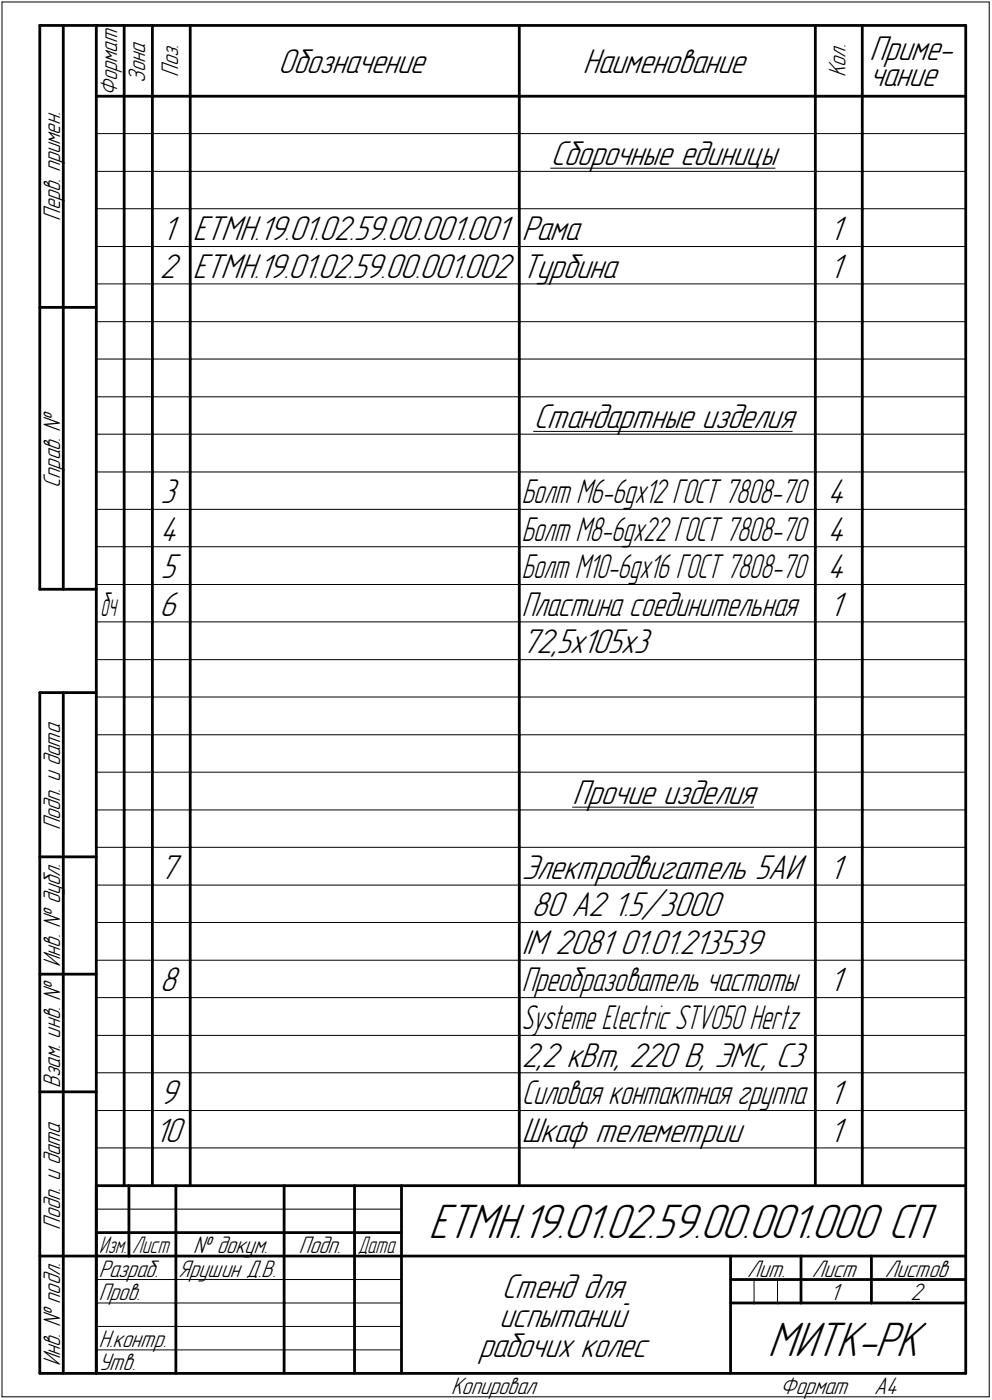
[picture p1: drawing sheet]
<svg xmlns="http://www.w3.org/2000/svg" width="211mm" height="298mm" viewBox="0 0 211 298" stroke-linecap="round" stroke-linejoin="round" font-family="sans-serif">
<defs><g id="words">
<g font-size="10.9">
<text x="91.2" y="263.6">ЕТМН.19.01.02.59.00.001.000 СП</text>
<text x="163.4" y="288.6">МИТК-РК</text>
</g>
<g font-size="7.8">
<text x="59.2" y="15.6">Обозначение</text>
<text x="124" y="15.6">Наименование</text>
<text x="185" y="12.8">Приме-</text>
<text x="185" y="18.4">чание</text>
<text x="117.2" y="35.1">Сборочные единицы</text>
<text x="34.5" y="51.1">1</text>
<text x="41" y="51.1">ЕТМН.19.01.02.59.00.001.001</text>
<text x="111" y="51.1">Рама</text>
<text x="176.5" y="51.1">1</text>
<text x="34" y="59.1">2</text>
<text x="41" y="59.1">ЕТМН.19.01.02.59.00.001.002</text>
<text x="111" y="59.1">Турбина</text>
<text x="176.5" y="59.1">1</text>
<text x="113.6" y="91.1">Стандартные изделия</text>
<text x="34.1" y="107.1">3</text>
<text x="176.1" y="107.1">4</text>
<text x="34.1" y="115.1">4</text>
<text x="176.1" y="115.1">4</text>
<text x="34.2" y="123.1">5</text>
<text x="176.1" y="123.1">4</text>
<text x="33.9" y="131.1">6</text>
<text x="176.5" y="131.1">1</text>
<text x="111" y="139.1">72,5х105х3</text>
<text x="121.8" y="171.1">Прочие изделия</text>
<text x="34" y="187.1">7</text>
<text x="111" y="187.1">Электродвигатель 5АИ</text>
<text x="176.5" y="187.1">1</text>
<text x="113.1" y="195.1">80 А2</text>
<text x="130.4" y="195.1">1.5/3000</text>
<text x="111" y="203.1">I</text>
<text x="112.1" y="203.1">M 2081</text>
<text x="131.9" y="203.1">01.01.213539</text>
<text x="34" y="211.1">8</text>
<text x="176.5" y="211.1">1</text>
<text x="111" y="227.1">2,2 кВт, 220 В, ЭМС, С3</text>
<text x="34" y="235.1">9</text>
<text x="176.5" y="235.1">1</text>
<text x="33" y="243.1">10</text>
<text x="111" y="243.1">Шкаф телеметрии</text>
<text x="176.5" y="243.1">1</text>
<text x="106.8" y="276.3">Стенд для</text>
<text x="106.2" y="282.6">испытаний</text>
<text x="101.9" y="288.9">рабочих колес</text>
</g>
<g font-size="7.7">
<text x="111" y="131.1">Пластина соединительная</text>
<text x="111" y="211.1">Преобразователь частоты</text>
<text x="111" y="235.1">Силовая контактная группа</text>
</g>
<g font-size="7.6">
<text x="111" y="107.1">Болт М6-6gx12 ГОСТ 7808-70</text>
<text x="111" y="115.1">Болт М8-6gx22 ГОСТ 7808-70</text>
<text x="111" y="123.1">Болт М10-6gx16 ГОСТ 7808-70</text>
<text x="111" y="219.1">Systeme Electric STV050 Hertz</text>
</g>
<text font-size="7.5" x="21.4" y="131.1">бч</text>
<g font-size="5.4">
<text x="30.9" y="17.7" transform="rotate(-90 30.9 17.7)">Зона</text>
<text x="37.9" y="16.4" transform="rotate(-90 37.9 16.4)">Поз.</text>
<text x="179.9" y="16.4" transform="rotate(-90 179.9 16.4)">Кол.</text>
<text x="24.9" y="20.5" transform="rotate(-90 24.9 20.5)">Формат</text>
<text x="12.8" y="47" transform="rotate(-90 12.8 47)">Перв. примен.</text>
<text x="12.8" y="103.9" transform="rotate(-90 12.8 103.9)">Справ. №</text>
<text x="12.8" y="176.8" transform="rotate(-90 12.8 176.8)">Подп. и дата</text>
<text x="12.8" y="205.9" transform="rotate(-90 12.8 205.9)">Инв. № дубл.</text>
<text x="12.8" y="231.7" transform="rotate(-90 12.8 231.7)">Взам. инв. №</text>
<text x="12.8" y="261.8" transform="rotate(-90 12.8 261.8)">Подп. и дата</text>
<text x="41.1" y="266.8">№ докум.</text>
<text x="63.6" y="266.8">Подп.</text>
<text x="21" y="271.8">Разраб.</text>
<text x="38" y="271.8">Ярушин Д.В.</text>
<text x="159" y="271.8">Лит.</text>
<text x="172.7" y="271.8">Лист</text>
<text x="188.3" y="271.8">Листов</text>
<text x="21" y="276.8">Пров.</text>
<text x="176.6" y="276.8">1</text>
<text x="193.8" y="276.8">2</text>
<text x="21" y="286.8">Н.контр.</text>
<text x="12.8" y="290.9" transform="rotate(-90 12.8 290.9)">Инв. № подл.</text>
<text x="21" y="291.8">Утв.</text>
<text x="96" y="296.8">Копировал</text>
<text x="166" y="296.8">Формат</text>
<text x="186" y="296.8">A4</text>
</g>
<g font-size="5.3">
<text x="21.1" y="266.8">Изм.</text>
<text x="28.1" y="266.8">Лист</text>
<text x="76.1" y="266.8">Дата</text>
</g>
</g></defs>
<g fill="none" stroke="#000" stroke-width=".21">
<path d="M.4 .4h210.1zM.4 .4v297zM210.5 .4v297zM20.5 28.4h5.9zM20.5 36.5h5.9zM26.4 28.4h6zM26.4 36.5h6zM32.4 28.4h8.1zM32.4 36.5h8.1zM40.5 28.4h70zM40.5 36.5h70zM110.5 28.4h63z"/>
<path d="M110.5 36.5h63zM117.2 35.8h47.7zM173.5 28.4h10zM173.5 36.5h10zM183.5 28.4h22zM183.5 36.5h22zM20.5 44.4h5.9zM20.5 52.5h5.9zM26.4 44.4h6zM26.4 52.5h6zM32.4 44.4h8.1zM32.4 52.5h8.1z"/>
<path d="M40.5 44.4h70zM40.5 52.5h70zM110.5 44.4h63zM110.5 52.5h63zM173.5 44.4h10zM173.5 52.5h10zM183.5 44.4h22zM183.5 52.5h22zM20.5 60.5h5.9zM20.5 68.5h5.9zM20.5 76.5h5.9zM26.4 60.5h6z"/>
<path d="M26.4 68.5h6zM26.4 76.5h6zM32.4 60.5h8.1zM32.4 68.5h8.1zM32.4 76.5h8.1zM40.5 60.5h70zM40.5 68.5h70zM40.5 76.5h70zM110.5 60.5h63zM110.5 68.5h63zM110.5 76.5h63zM173.5 60.5h10z"/>
<path d="M173.5 68.5h10zM173.5 76.5h10zM183.5 60.5h22zM183.5 68.5h22zM183.5 76.5h22zM20.5 84.5h5.9zM20.5 92.5h5.9zM26.4 84.5h6zM26.4 92.5h6zM32.4 84.5h8.1zM32.4 92.5h8.1zM40.5 84.5h70z"/>
<path d="M40.5 92.5h70zM110.5 84.5h63zM110.5 92.5h63zM113.5 91.9h55.1zM173.5 84.5h10zM173.5 92.5h10zM183.5 84.5h22zM183.5 92.5h22zM20.5 100.5h5.9zM20.5 108.5h5.9zM20.5 116.4h5.9zM26.4 100.5h6z"/>
<path d="M26.4 108.5h6zM26.4 116.4h6zM32.4 100.5h8.1zM32.4 108.5h8.1zM32.4 116.4h8.1zM40.5 100.5h70zM40.5 108.5h70zM40.5 116.4h70zM110.5 100.5h63zM110.5 108.5h63zM110.5 116.4h63zM173.5 100.5h10z"/>
<path d="M173.5 108.5h10zM173.5 116.4h10zM183.5 100.5h22zM183.5 108.5h22zM183.5 116.4h22zM20.5 124.5h5.9zM20.5 132.4h5.9zM26.4 124.5h6zM26.4 132.4h6zM32.4 124.5h8.1zM32.4 132.4h8.1zM40.5 124.5h70z"/>
<path d="M40.5 132.4h70zM110.5 124.5h63zM110.5 132.4h63zM173.5 124.5h10zM173.5 132.4h10zM183.5 124.5h22zM183.5 132.4h22zM20.5 140.5h5.9zM20.5 148.4h5.9zM20.5 156.5h5.9zM26.4 140.5h6zM26.4 148.4h6z"/>
<path d="M26.4 156.5h6zM32.4 140.5h8.1zM32.4 148.4h8.1zM32.4 156.5h8.1zM40.5 140.5h70zM40.5 148.4h70zM40.5 156.5h70zM110.5 140.5h63zM110.5 148.4h63zM110.5 156.5h63zM173.5 140.5h10zM173.5 148.4h10z"/>
<path d="M173.5 156.5h10zM183.5 140.5h22zM183.5 148.4h22zM183.5 156.5h22zM20.5 164.4h5.9zM20.5 172.5h5.9zM26.4 164.4h6zM26.4 172.5h6zM32.4 164.4h8.1zM32.4 172.5h8.1zM40.5 164.4h70zM40.5 172.5h70z"/>
<path d="M110.5 164.4h63zM110.5 172.5h63zM121.8 171.9h38.6zM173.5 164.4h10zM173.5 172.5h10zM183.5 164.4h22zM183.5 172.5h22zM20.5 180.4h5.9zM20.5 188.5h5.9zM20.5 196.4h5.9zM26.4 180.4h6zM26.4 188.5h6z"/>
<path d="M26.4 196.4h6zM32.4 180.4h8.1zM32.4 188.5h8.1zM32.4 196.4h8.1zM40.5 180.4h70zM40.5 188.5h70zM40.5 196.4h70zM110.5 180.4h63zM110.5 188.5h63zM110.5 196.4h63zM173.5 180.4h10zM173.5 188.5h10z"/>
<path d="M173.5 196.4h10zM183.5 180.4h22zM183.5 188.5h22zM183.5 196.4h22zM20.5 204.5h5.9zM20.5 212.4h5.9zM26.4 204.5h6zM26.4 212.4h6zM32.4 204.5h8.1zM32.4 212.4h8.1zM40.5 204.5h70zM40.5 212.4h70z"/>
<path d="M110.5 204.5h63zM110.5 212.4h63zM173.5 204.5h10zM173.5 212.4h10zM183.5 204.5h22zM183.5 212.4h22zM20.5 220.5h5.9zM20.5 228.4h5.9zM20.5 236.5h5.9zM26.4 220.5h6zM26.4 228.4h6zM26.4 236.5h6z"/>
<path d="M32.4 220.5h8.1zM32.4 228.4h8.1zM32.4 236.5h8.1zM40.5 220.5h70zM40.5 228.4h70zM40.5 236.5h70zM110.5 220.5h63zM110.5 228.4h63zM110.5 236.5h63zM173.5 220.5h10zM173.5 228.4h10zM173.5 236.5h10z"/>
<path d="M183.5 220.5h22zM183.5 228.4h22zM183.5 236.5h22zM20.5 257.5h64.9zM20.5 244.4h5.9zM26.4 244.4h6zM32.4 244.4h8.1zM40.5 244.4h70zM110.5 244.4h63zM173.5 244.4h10zM183.5 244.4h22zM20.5 272.5h16.9z"/>
<path d="M20.5 277.5h16.9zM37.4 272.5h23.1zM37.4 277.5h23.1zM60.5 272.5h14.9zM60.5 277.5h14.9zM75.4 272.5h10zM75.4 277.5h10zM160.4 272.5v5zM165.4 272.5v5zM.4 297.4h210.1zM20.5 282.4h64.9zM20.5 287.4h64.9z"/>
</g>
<g fill="none" stroke="#000" stroke-width=".59">
<path d="M8.5 5.4v120.1zM8.5 5.4h12zM13.5 5.4v120.1zM20.5 5.4h185zM20.5 5.4v287zM26.4 5.4v15.1zM32.4 5.4v15.1zM40.5 5.4v15.1zM110.5 5.4v15.1zM173.5 5.4v15.1zM183.5 5.4v15.1zM205.5 5.4v287z"/>
<path d="M20.5 20.5h185zM26.4 20.5v7.9zM26.4 28.4v8.1zM26.4 36.5v7.9zM32.4 20.5v7.9zM32.4 28.4v8.1zM32.4 36.5v7.9zM40.5 20.5v7.9zM40.5 28.4v8.1zM40.5 36.5v7.9zM110.5 20.5v7.9zM110.5 28.4v8.1z"/>
<path d="M110.5 36.5v7.9zM173.5 20.5v7.9zM173.5 28.4v8.1zM173.5 36.5v7.9zM183.5 20.5v7.9zM183.5 28.4v8.1zM183.5 36.5v7.9zM26.4 44.4v8.1zM26.4 52.5v8zM32.4 44.4v8.1zM32.4 52.5v8zM40.5 44.4v8.1z"/>
<path d="M40.5 52.5v8zM110.5 44.4v8.1zM110.5 52.5v8zM173.5 44.4v8.1zM173.5 52.5v8zM183.5 44.4v8.1zM183.5 52.5v8zM8.5 65.4h12zM26.4 60.5v8zM26.4 68.5v8zM26.4 76.5v8zM32.4 60.5v8z"/>
<path d="M32.4 68.5v8zM32.4 76.5v8zM40.5 60.5v8zM40.5 68.5v8zM40.5 76.5v8zM110.5 60.5v8zM110.5 68.5v8zM110.5 76.5v8zM173.5 60.5v8zM173.5 68.5v8zM173.5 76.5v8zM183.5 60.5v8z"/>
<path d="M183.5 68.5v8zM183.5 76.5v8zM26.4 84.5v8zM26.4 92.5v8zM32.4 84.5v8zM32.4 92.5v8zM40.5 84.5v8zM40.5 92.5v8zM110.5 84.5v8zM110.5 92.5v8zM173.5 84.5v8zM173.5 92.5v8z"/>
<path d="M183.5 84.5v8zM183.5 92.5v8zM26.4 100.5v8zM26.4 108.5v7.9zM26.4 116.4v8.1zM32.4 100.5v8zM32.4 108.5v7.9zM32.4 116.4v8.1zM40.5 100.5v8zM40.5 108.5v7.9zM40.5 116.4v8.1zM110.5 100.5v8z"/>
<path d="M110.5 108.5v7.9zM110.5 116.4v8.1zM173.5 100.5v8zM173.5 108.5v7.9zM173.5 116.4v8.1zM183.5 100.5v8zM183.5 108.5v7.9zM183.5 116.4v8.1zM8.5 125.5h12zM26.4 124.5v7.9zM26.4 132.4v8.1zM32.4 124.5v7.9z"/>
<path d="M32.4 132.4v8.1zM40.5 124.5v7.9zM40.5 132.4v8.1zM110.5 124.5v7.9zM110.5 132.4v8.1zM173.5 124.5v7.9zM173.5 132.4v8.1zM183.5 124.5v7.9zM183.5 132.4v8.1zM8.5 147.5v144.9zM8.5 147.5h12zM13.5 147.5v144.9z"/>
<path d="M26.4 140.5v7.9zM26.4 148.4v8.1zM26.4 156.5v7.9zM32.4 140.5v7.9zM32.4 148.4v8.1zM32.4 156.5v7.9zM40.5 140.5v7.9zM40.5 148.4v8.1zM40.5 156.5v7.9zM110.5 140.5v7.9zM110.5 148.4v8.1zM110.5 156.5v7.9z"/>
<path d="M173.5 140.5v7.9zM173.5 148.4v8.1zM173.5 156.5v7.9zM183.5 140.5v7.9zM183.5 148.4v8.1zM183.5 156.5v7.9zM26.4 164.4v8.1zM26.4 172.5v7.9zM32.4 164.4v8.1zM32.4 172.5v7.9zM40.5 164.4v8.1zM40.5 172.5v7.9z"/>
<path d="M110.5 164.4v8.1zM110.5 172.5v7.9zM173.5 164.4v8.1zM173.5 172.5v7.9zM183.5 164.4v8.1zM183.5 172.5v7.9zM8.5 182.5h12zM26.4 180.4v8.1zM26.4 188.5v7.9zM26.4 196.4v8.1zM32.4 180.4v8.1zM32.4 188.5v7.9z"/>
<path d="M32.4 196.4v8.1zM40.5 180.4v8.1zM40.5 188.5v7.9zM40.5 196.4v8.1zM110.5 180.4v8.1zM110.5 188.5v7.9zM110.5 196.4v8.1zM173.5 180.4v8.1zM173.5 188.5v7.9zM173.5 196.4v8.1zM183.5 180.4v8.1zM183.5 188.5v7.9z"/>
<path d="M183.5 196.4v8.1zM8.5 207.4h12zM26.4 204.5v7.9zM26.4 212.4v8.1zM32.4 204.5v7.9zM32.4 212.4v8.1zM40.5 204.5v7.9zM40.5 212.4v8.1zM110.5 204.5v7.9zM110.5 212.4v8.1zM173.5 204.5v7.9zM173.5 212.4v8.1z"/>
<path d="M183.5 204.5v7.9zM183.5 212.4v8.1zM8.5 232.5h12zM26.4 220.5v7.9zM26.4 228.4v8.1zM26.4 236.5v7.9zM32.4 220.5v7.9zM32.4 228.4v8.1zM32.4 236.5v7.9zM40.5 220.5v7.9zM40.5 228.4v8.1zM40.5 236.5v7.9z"/>
<path d="M110.5 220.5v7.9zM110.5 228.4v8.1zM110.5 236.5v7.9zM173.5 220.5v7.9zM173.5 228.4v8.1zM173.5 236.5v7.9zM183.5 220.5v7.9zM183.5 228.4v8.1zM183.5 236.5v7.9zM20.5 252.5h185zM20.5 252.5v39.9zM26.4 244.4v8.1z"/>
<path d="M27.4 252.5v15zM32.4 244.4v8.1zM37.4 252.5v25zM40.5 244.4v8.1zM60.5 252.5v25zM75.4 252.5v25zM85.4 252.5v39.9zM110.5 244.4v8.1zM173.5 244.4v8.1zM183.5 244.4v8.1zM8.5 267.5h12zM20.5 262.5h6.9z"/>
<path d="M20.5 267.5h6.9zM27.4 262.5h10zM27.4 267.5h10zM37.4 277.5v14.9zM37.4 262.5h23.1zM37.4 267.5h23.1zM60.5 277.5v14.9zM60.5 262.5h14.9zM60.5 267.5h14.9zM75.4 277.5v14.9zM75.4 262.5h10zM75.4 267.5h10z"/>
<path d="M85.4 267.5h120.1zM155.4 267.5v24.9zM155.4 272.5h15zM155.4 277.5h5zM160.4 277.5h5zM165.4 277.5h5zM170.4 267.5v10zM170.4 272.5h35.1zM170.4 277.5h15zM185.4 267.5v10zM185.4 277.5h20.1zM8.5 292.4h12z"/>
<path d="M20.5 292.4h185z"/>
</g>
<use href="#words"/>
</svg>
